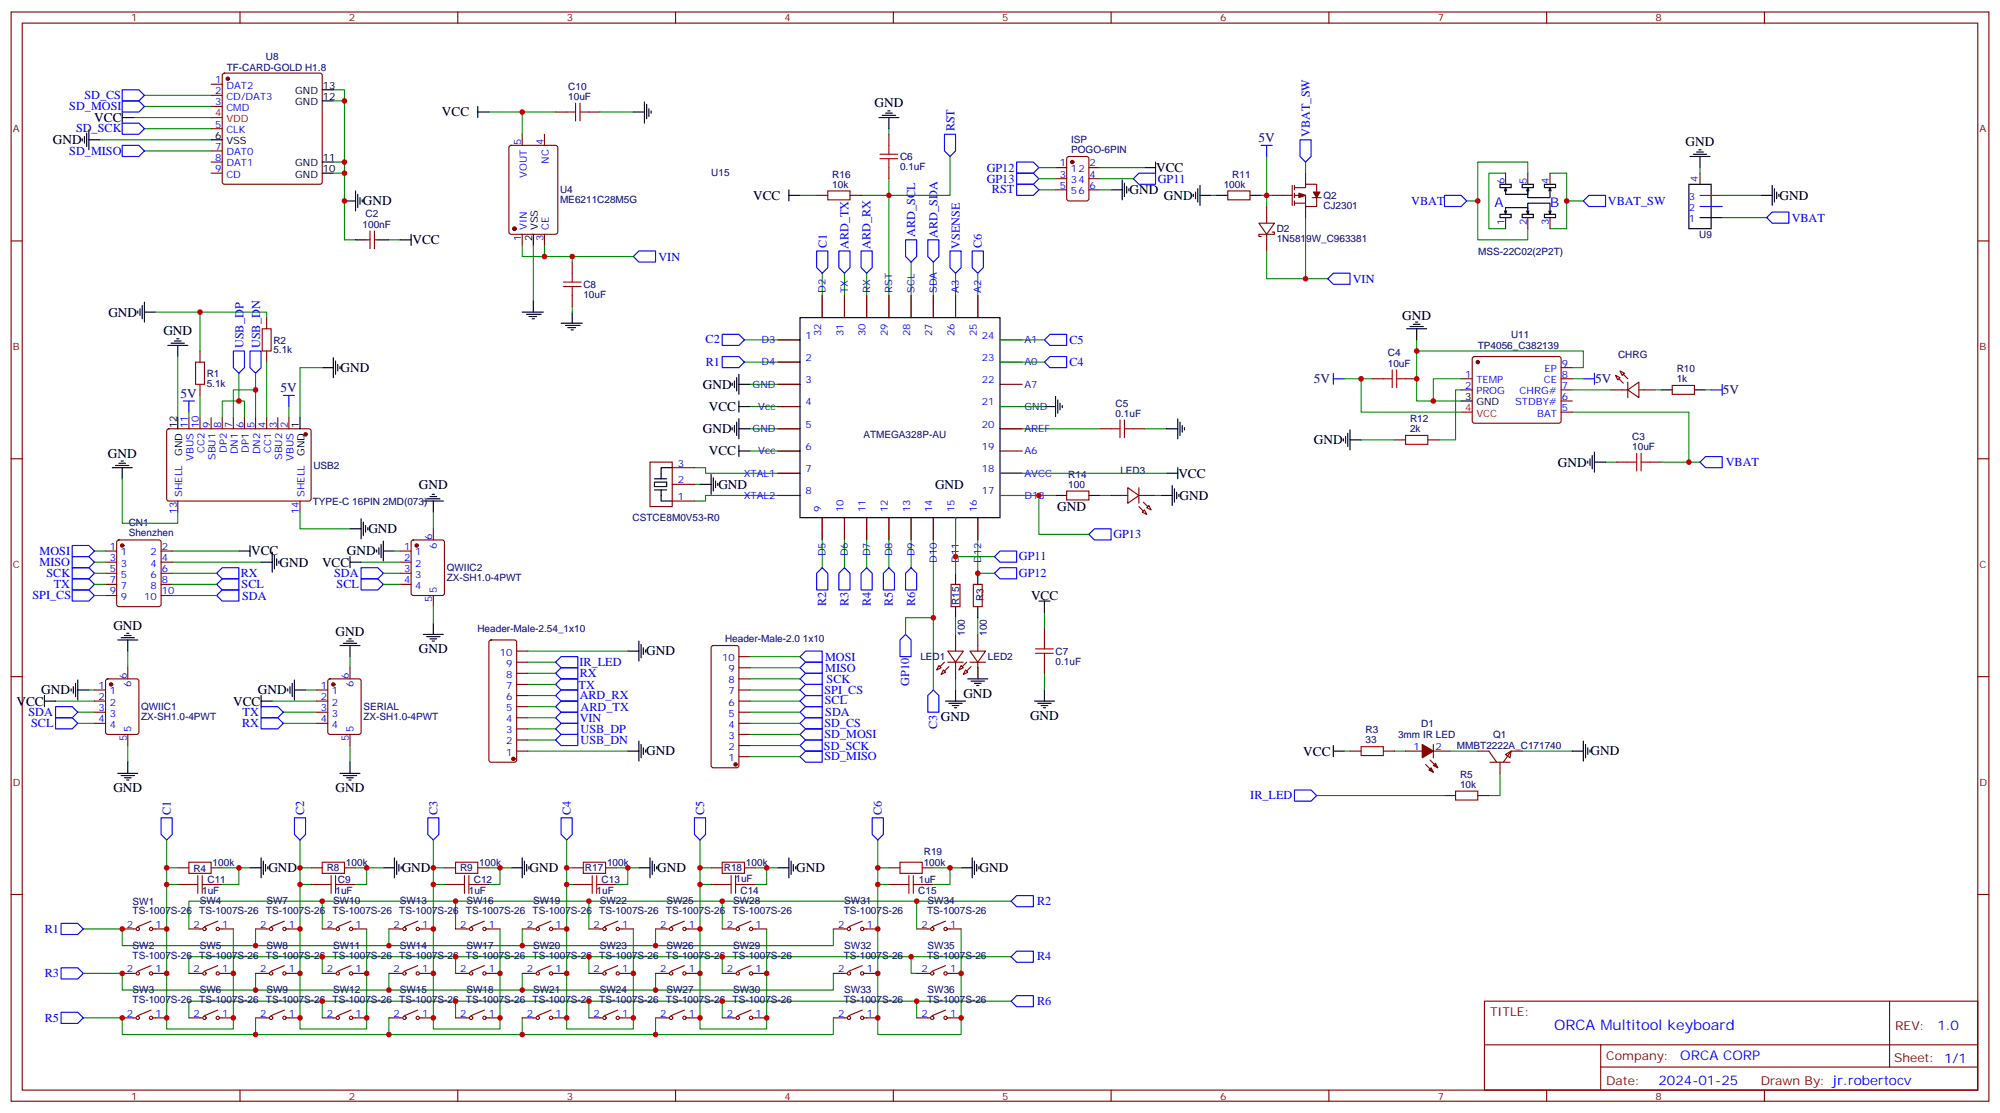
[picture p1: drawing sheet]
<svg xmlns="http://www.w3.org/2000/svg" width="635mm" height="353mm" viewBox="0 0 635 353" stroke-linecap="round" stroke-linejoin="round" font-family="sans-serif">
<defs><g id="words">
<text font-size="4.6" fill="#00f" x="493.4" y="326.8">ORCA Multitool keyboard</text>
<g font-size="4.2">
<text x="277.6" y="34">GND</text>
<text x="29.9" y="38.7">VCC</text>
<text x="140.3" y="36.9">VCC</text>
<text x="16.8" y="45.8">GND</text>
<text x="535.2" y="46.4">GND</text>
<text x="367.1" y="54.6">VCC</text>
<text x="115.2" y="65.2">GND</text>
<text x="239.1" y="63.4">VCC</text>
<text x="358.6" y="61.7">GND</text>
<text x="369.5" y="63.4">GND</text>
<text x="565" y="63.4">GND</text>
<text x="131" y="77.5">VCC</text>
<text x="34.4" y="100.5">GND</text>
<text x="445.2" y="101.6">GND</text>
<text x="51.9" y="106.5">GND</text>
<text x="108.1" y="118.1">GND</text>
<text x="223.1" y="123.4">GND</text>
<text x="225" y="130.5">VCC</text>
<text x="223.1" y="137.5">GND</text>
<text x="417.2" y="141">GND</text>
<text x="34.2" y="145.2">GND</text>
<text x="225" y="144.6">VCC</text>
<text x="494.7" y="148.1">GND</text>
<text x="133" y="155.1">GND</text>
<text x="228.1" y="155.1">GND</text>
<text x="296.9" y="155.1">GND</text>
<text x="374.1" y="151.6">VCC</text>
<text x="374.5" y="158.7">GND</text>
<text x="335.7" y="162.2">GND</text>
<text x="116.9" y="169.3">GND</text>
<text x="79.7" y="176.3">VCC</text>
<text x="88.7" y="179.8">GND</text>
<text x="102.2" y="179.8">VCC</text>
<text x="110.1" y="176.3">GND</text>
<text x="327.3" y="190.4">VCC</text>
<text x="36" y="200">GND</text>
<text x="106.5" y="201.7">GND</text>
<text x="133" y="207.4">GND</text>
<text x="205.1" y="208">GND</text>
<text x="13.1" y="220.4">GND</text>
<text x="81.9" y="220.4">GND</text>
<text x="305.9" y="221.6">GND</text>
<text x="5.2" y="223.9">VCC</text>
<text x="74" y="223.9">VCC</text>
<text x="298.7" y="228.7">GND</text>
<text x="327" y="228.6">GND</text>
<text x="205.1" y="239.8">GND</text>
<text x="413.8" y="239.8">VCC</text>
<text x="505" y="239.8">GND</text>
<text x="36" y="251.5">GND</text>
<text x="106.5" y="251.5">GND</text>
<text x="85.2" y="276.9">GND</text>
<text x="127.5" y="276.9">GND</text>
<text x="168.1" y="276.9">GND</text>
<text x="208.7" y="276.9">GND</text>
<text x="252.8" y="276.9">GND</text>
<text x="311" y="276.9">GND</text>
</g>
<g font-size="4.2" fill="#000080">
<text x="399.5" y="45.1">5V</text>
<text x="89.1" y="124.5">5V</text>
<text x="417.2" y="121.6">5V</text>
<text x="506.4" y="121.7">5V</text>
<text x="547" y="125.2">5V</text>
<text x="57.3" y="126.2">5V</text>
</g>
<g font-size="4.2" fill="#00f">
<text x="474.5" y="65.5">A</text>
<text x="492.1" y="65.5">B</text>
<text x="615.1" y="327">1.0</text>
<text x="533.5" y="336.6">ORCA CORP</text>
<text x="526.6" y="344.4">2024-01-25</text>
</g>
<g font-size="3.9" fill="#00f">
<text x="22" y="35">SD_MOSI</text>
<text x="26.8" y="31.5">SD_CS</text>
<text x="24.1" y="42">SD_SCK</text>
<text x="303.1" y="41.7" transform="rotate(-90 303.1 41.7)">RST</text>
<text x="415.8" y="43.4" transform="rotate(-90 415.8 43.4)">VBAT_SW</text>
<text x="22" y="49.2">SD_MISO</text>
<text x="313.3" y="54.5">GP12</text>
<text x="313.3" y="58">GP13</text>
<text x="367.6" y="58">GP11</text>
<text x="315" y="61.4">RST</text>
<text x="448.1" y="65">VBAT</text>
<text x="510.5" y="65.1">VBAT_SW</text>
<text x="568.9" y="70.3">VBAT</text>
<text x="290.6" y="75.2" transform="rotate(-90 290.6 75.2)">ARD_SCL</text>
<text x="297.6" y="75.5" transform="rotate(-90 297.6 75.5)">ARD_SDA</text>
<text x="209.1" y="82.9">VIN</text>
<text x="262.5" y="78.8" transform="rotate(-90 262.5 78.8)">C1</text>
<text x="269.4" y="79.1" transform="rotate(-90 269.4 79.1)">ARD_TX</text>
<text x="276.4" y="79.1" transform="rotate(-90 276.4 79.1)">ARD_RX</text>
<text x="304.7" y="78.9" transform="rotate(-90 304.7 78.9)">VSENSE</text>
<text x="311.7" y="78.8" transform="rotate(-90 311.7 78.8)">C6</text>
<text x="429.5" y="89.8">VIN</text>
<text x="77.3" y="110.5" transform="rotate(-90 77.3 110.5)">USB_DP</text>
<text x="82.6" y="110.5" transform="rotate(-90 82.6 110.5)">USB_DN</text>
<text x="224" y="108.9">C2</text>
<text x="339.5" y="109.2">C5</text>
<text x="224.1" y="116.2">R1</text>
<text x="339.5" y="116.2">C4</text>
<text x="547.9" y="147.8">VBAT</text>
<text x="353.5" y="170.8">GP13</text>
<text x="12.6" y="179.6">MISO</text>
<text x="12.6" y="176.1">MOSI</text>
<text x="323.5" y="177.9">GP11</text>
<text x="14.7" y="183.1">SCK</text>
<text x="76.5" y="183.3">RX</text>
<text x="106.1" y="183.2">SDA</text>
<text x="323.5" y="183.2">GP12</text>
<text x="10.3" y="190.1">SPI_CS</text>
<text x="17.1" y="186.7">TX</text>
<text x="76.7" y="186.8">SCL</text>
<text x="76.9" y="190.3">SDA</text>
<text x="106.9" y="186.8">SCL</text>
<text x="262.3" y="192.4" transform="rotate(-90 262.3 192.4)">R2</text>
<text x="269.4" y="192.4" transform="rotate(-90 269.4 192.4)">R3</text>
<text x="276.4" y="192.4" transform="rotate(-90 276.4 192.4)">R4</text>
<text x="283.5" y="192.4" transform="rotate(-90 283.5 192.4)">R5</text>
<text x="290.5" y="192.4" transform="rotate(-90 290.5 192.4)">R6</text>
<text x="262" y="209.7">MOSI</text>
<text x="184" y="211.4">IR_LED</text>
<text x="184" y="215">RX</text>
<text x="262" y="213.3">MISO</text>
<text x="183.7" y="218.5">TX</text>
<text x="184" y="222">ARD_RX</text>
<text x="261.8" y="220.4">SPI_CS</text>
<text x="262.5" y="216.7">SCK</text>
<text x="288.7" y="217.7" transform="rotate(-90 288.7 217.7)">GP10</text>
<text x="9.1" y="227.3">SDA</text>
<text x="77" y="227.2">TX</text>
<text x="184.3" y="225.6">ARD_TX</text>
<text x="261.9" y="223.6">SCL</text>
<text x="262" y="227.1">SDA</text>
<text x="9.9" y="230.9">SCL</text>
<text x="76.8" y="230.8">RX</text>
<text x="184" y="229.1">VIN</text>
<text x="184.3" y="232.8">USB_DP</text>
<text x="261.8" y="230.8">SD_CS</text>
<text x="297.5" y="231.3" transform="rotate(-90 297.5 231.3)">C3</text>
<text x="184.3" y="236.3">USB_DN</text>
<text x="261.6" y="238">SD_SCK</text>
<text x="261.8" y="234.4">SD_MOSI</text>
<text x="261.8" y="241.4">SD_MISO</text>
<text x="397" y="253.7">IR_LED</text>
<text x="54.2" y="258.7" transform="rotate(-90 54.2 258.7)">C1</text>
<text x="96.6" y="258.7" transform="rotate(-90 96.6 258.7)">C2</text>
<text x="138.9" y="258.7" transform="rotate(-90 138.9 258.7)">C3</text>
<text x="181.2" y="258.7" transform="rotate(-90 181.2 258.7)">C4</text>
<text x="223.6" y="258.7" transform="rotate(-90 223.6 258.7)">C5</text>
<text x="280" y="258.7" transform="rotate(-90 280 258.7)">C6</text>
<text x="329.3" y="287.1">R2</text>
<text x="14.2" y="296.1">R1</text>
<text x="329.3" y="304.8">R4</text>
<text x="14.2" y="310.2">R3</text>
<text x="329.3" y="318.9">R6</text>
<text x="14.2" y="324.3">R5</text>
</g>
<g font-size="3.9" fill="#800">
<text x="473.1" y="322.4">TITLE:</text>
<text x="601.7" y="327">REV:</text>
<text x="510" y="336.6">Company:</text>
<text x="601.4" y="337.2">Sheet: 1/1</text>
<text x="510" y="344.2">Date:</text>
<text x="559" y="344.3">Drawn By: jr.robertocv</text>
</g>
<g font-size="3.2" fill="#800">
<text x="41.6" y="6.8">1</text>
<text x="110.8" y="6.8">2</text>
<text x="179.9" y="6.8">3</text>
<text x="249.1" y="6.8">4</text>
<text x="318.2" y="6.8">5</text>
<text x="387.3" y="6.8">6</text>
<text x="456.5" y="6.8">7</text>
<text x="525.6" y="6.8">8</text>
<text x="4.1" y="41.9">A</text>
<text x="628.5" y="41.9">A</text>
<text x="4.1" y="111.1">B</text>
<text x="628.5" y="111.1">B</text>
<text x="4.1" y="180.2">C</text>
<text x="628.5" y="180.2">C</text>
<text x="4.1" y="249.3">D</text>
<text x="628.5" y="249.3">D</text>
<text x="41.6" y="349">1</text>
<text x="110.8" y="349">2</text>
<text x="179.9" y="349">3</text>
<text x="249.1" y="349">4</text>
<text x="318.2" y="349">5</text>
<text x="387.3" y="349">6</text>
<text x="456.5" y="349">7</text>
<text x="525.6" y="349">8</text>
</g>
<g font-size="3.2" fill="#000080">
<text x="72" y="22.5">TF-CARD-GOLD H1.8</text>
<text x="84.4" y="19">U8</text>
<text x="180.4" y="28.5">C10</text>
<text x="180.4" y="31.7">10uF</text>
<text x="340.1" y="45.4">ISP</text>
<text x="285.8" y="54">0.1uF</text>
<text x="285.8" y="50.8">C6</text>
<text x="340.1" y="48.6">POGO-6PIN</text>
<text x="225.8" y="55.9">U15</text>
<text x="264.2" y="59.5">10k</text>
<text x="264.2" y="56.4">R16</text>
<text x="388.5" y="59.6">100k</text>
<text x="391.2" y="56.4">R11</text>
<text x="177.8" y="64.6">ME6211C28M5G</text>
<text x="177.8" y="61.2">U4</text>
<text x="420.2" y="63.1">Q2</text>
<text x="116.1" y="68.9">C2</text>
<text x="420.2" y="66.3">CJ2301</text>
<text x="115.1" y="72.2">100nF</text>
<text x="405.3" y="77">1N5819W_C963381</text>
<text x="405.3" y="73.7">D2</text>
<text x="539.5" y="75.6">U9</text>
<text x="469.3" y="80.8">MSS-22C02(2P2T)</text>
<text x="185.2" y="94.6">10uF</text>
<text x="185.2" y="91.4">C8</text>
<text x="479.8" y="107.4">U11</text>
<text x="86.8" y="112.2">5.1k</text>
<text x="86.8" y="109.1">R2</text>
<text x="440.6" y="113.1">C4</text>
<text x="469.2" y="110.9">TP4056_C382139</text>
<text x="513.7" y="113.6">CHRG</text>
<text x="65.6" y="119.6">R1</text>
<text x="440.6" y="116.3">10uF</text>
<text x="532.4" y="118.1">R10</text>
<text x="65.6" y="122.8">5.1k</text>
<text x="532.4" y="121.3">1k</text>
<text x="354.2" y="129">C5</text>
<text x="354.2" y="132.2">0.1uF</text>
<text x="447.7" y="137.2">2k</text>
<text x="447.7" y="134">R12</text>
<text x="274.1" y="138.9">ATMEGA328P-AU</text>
<text x="518.2" y="142.8">10uF</text>
<text x="518.2" y="139.6">C3</text>
<text x="99.5" y="148.7">USB2</text>
<text x="339.2" y="154.8">100</text>
<text x="339.2" y="151.6">R14</text>
<text x="355.7" y="150.6">LED3</text>
<text x="99.3" y="160.1">TYPE-C 16PIN 2MD(073)</text>
<text x="40.9" y="167">CN1</text>
<text x="200.8" y="165.5">CSTCE8M0V53-R0</text>
<text x="40.9" y="170.2">Shenzhen</text>
<text x="141.8" y="184.4">ZX-SH1.0-4PWT</text>
<text x="141.8" y="181.3">QWIIC2</text>
<text x="312.2" y="190.8" transform="rotate(-90 312.2 190.8)">R3</text>
<text x="304.6" y="192" transform="rotate(-90 304.6 192)">R15</text>
<text x="151.6" y="200.7">Header-Male-2.54_1x10</text>
<text x="230.2" y="203.8">Header-Male-2.0 1x10</text>
<text x="306.3" y="201.8" transform="rotate(-90 306.3 201.8)">100</text>
<text x="313.3" y="201.8" transform="rotate(-90 313.3 201.8)">100</text>
<text x="292.2" y="209.6">LED1</text>
<text x="313.6" y="209.6">LED2</text>
<text x="335.1" y="207.8">C7</text>
<text x="335.1" y="211">0.1uF</text>
<text x="44.8" y="225.4">QWIIC1</text>
<text x="115.4" y="225.4">SERIAL</text>
<text x="44.8" y="228.5">ZX-SH1.0-4PWT</text>
<text x="115.4" y="228.5">ZX-SH1.0-4PWT</text>
<text x="433.6" y="232.7">R3</text>
<text x="451.2" y="230.7">D1</text>
<text x="433.6" y="235.9">33</text>
<text x="443.9" y="234.3">3mm IR LED</text>
<text x="462.6" y="237.8">MMBT2222A_C171740</text>
<text x="474.1" y="234.3">Q1</text>
<text x="463.6" y="250">10k</text>
<text x="463.6" y="246.8">R5</text>
<text x="67.5" y="274.9">100k</text>
<text x="109.9" y="274.8">100k</text>
<text x="152.2" y="274.9">100k</text>
<text x="192.8" y="274.8">100k</text>
<text x="236.9" y="274.8">100k</text>
<text x="293.3" y="274.8">100k</text>
<text x="293.3" y="271.3">R19</text>
<text x="61.4" y="276.6">R4</text>
<text x="65.9" y="280.2">C11</text>
<text x="103.7" y="276.6">R8</text>
<text x="107.3" y="280.1">C9</text>
<text x="146.1" y="276.6">R9</text>
<text x="150.4" y="280.1">C12</text>
<text x="185.7" y="276.6">R17</text>
<text x="191" y="280.1">C13</text>
<text x="229.8" y="276.6">R18</text>
<text x="233.5" y="280.1">1uF</text>
<text x="291.7" y="280.1">1uF</text>
<text x="42.1" y="287.1">SW1</text>
<text x="63.5" y="287.1">SW4</text>
<text x="64.2" y="283.7">1uF</text>
<text x="84.6" y="287.1">SW7</text>
<text x="105.8" y="287.1">SW10</text>
<text x="106.5" y="283.6">1uF</text>
<text x="127" y="287.1">SW13</text>
<text x="148.1" y="287.1">SW16</text>
<text x="148.9" y="283.6">1uF</text>
<text x="169.3" y="287.1">SW19</text>
<text x="189.4" y="283.6">1uF</text>
<text x="190.5" y="287.1">SW22</text>
<text x="211.6" y="287.1">SW25</text>
<text x="232.8" y="287.1">SW28</text>
<text x="235.1" y="283.6">C14</text>
<text x="268.1" y="287.1">SW31</text>
<text x="291.5" y="283.6">C15</text>
<text x="294.5" y="287.1">SW34</text>
<text x="42.1" y="290.1">TS-1007S-26</text>
<text x="63.3" y="290.1">TS-1007S-26</text>
<text x="84.4" y="290.1">TS-1007S-26</text>
<text x="105.6" y="290.1">TS-1007S-26</text>
<text x="126.8" y="290.1">TS-1007S-26</text>
<text x="147.9" y="290.1">TS-1007S-26</text>
<text x="169.1" y="290.1">TS-1007S-26</text>
<text x="190.3" y="290.1">TS-1007S-26</text>
<text x="211.4" y="290.1">TS-1007S-26</text>
<text x="232.6" y="290.1">TS-1007S-26</text>
<text x="267.9" y="290.1">TS-1007S-26</text>
<text x="294.3" y="290.1">TS-1007S-26</text>
<text x="42.1" y="304.2">TS-1007S-26</text>
<text x="42.1" y="301.2">SW2</text>
<text x="63.3" y="304.2">TS-1007S-26</text>
<text x="63.5" y="301.2">SW5</text>
<text x="84.4" y="304.2">TS-1007S-26</text>
<text x="84.6" y="301.2">SW8</text>
<text x="105.6" y="304.2">TS-1007S-26</text>
<text x="105.8" y="301.2">SW11</text>
<text x="126.8" y="304.2">TS-1007S-26</text>
<text x="127" y="301.2">SW14</text>
<text x="147.9" y="304.2">TS-1007S-26</text>
<text x="148.1" y="301.2">SW17</text>
<text x="169.1" y="304.2">TS-1007S-26</text>
<text x="169.3" y="301.2">SW20</text>
<text x="190.3" y="304.2">TS-1007S-26</text>
<text x="190.5" y="301.2">SW23</text>
<text x="211.4" y="304.2">TS-1007S-26</text>
<text x="211.6" y="301.2">SW26</text>
<text x="232.6" y="304.2">TS-1007S-26</text>
<text x="232.8" y="301.2">SW29</text>
<text x="267.9" y="304.2">TS-1007S-26</text>
<text x="268.1" y="301.2">SW32</text>
<text x="294.3" y="304.2">TS-1007S-26</text>
<text x="294.5" y="301.2">SW35</text>
<text x="42.1" y="315.3">SW3</text>
<text x="63.5" y="315.3">SW6</text>
<text x="84.6" y="315.3">SW9</text>
<text x="105.8" y="315.3">SW12</text>
<text x="127" y="315.3">SW15</text>
<text x="148.1" y="315.3">SW18</text>
<text x="169.3" y="315.3">SW21</text>
<text x="190.5" y="315.3">SW24</text>
<text x="211.6" y="315.3">SW27</text>
<text x="232.8" y="315.3">SW30</text>
<text x="268.1" y="315.3">SW33</text>
<text x="294.5" y="315.3">SW36</text>
<text x="42.1" y="318.4">TS-1007S-26</text>
<text x="63.3" y="318.4">TS-1007S-26</text>
<text x="84.4" y="318.4">TS-1007S-26</text>
<text x="105.6" y="318.4">TS-1007S-26</text>
<text x="126.8" y="318.4">TS-1007S-26</text>
<text x="147.9" y="318.4">TS-1007S-26</text>
<text x="169.1" y="318.4">TS-1007S-26</text>
<text x="190.3" y="318.4">TS-1007S-26</text>
<text x="211.4" y="318.4">TS-1007S-26</text>
<text x="232.6" y="318.4">TS-1007S-26</text>
<text x="267.9" y="318.4">TS-1007S-26</text>
<text x="294.3" y="318.4">TS-1007S-26</text>
</g>
<g font-size="3.2" fill="#00f">
<text x="68.4" y="26.4">1</text>
<text x="68.4" y="29.9">2</text>
<text x="71.9" y="28.2">DAT2</text>
<text x="68.4" y="33.4">3</text>
<text x="71.9" y="31.7">CD/DAT3</text>
<text x="71.9" y="35.2">CMD</text>
<text x="68.4" y="40.5">5</text>
<text x="68.4" y="47.6">7</text>
<text x="71.9" y="42.3">CLK</text>
<text x="165.5" y="46" transform="rotate(-90 165.5 46)">5</text>
<text x="172.5" y="46" transform="rotate(-90 172.5 46)">4</text>
<text x="68.4" y="51.1">8</text>
<text x="71.9" y="49.3">DAT0</text>
<text x="71.9" y="52.8">DAT1</text>
<text x="174.3" y="52" transform="rotate(-90 174.3 52)">NC</text>
<text x="336.5" y="52.8">1</text>
<text x="345.9" y="52.8">2</text>
<text x="68.4" y="54.6">9</text>
<text x="71.9" y="56.4">CD</text>
<text x="167.2" y="56.4" transform="rotate(-90 167.2 56.4)">VOUT</text>
<text x="336.5" y="56.4">3</text>
<text x="336.5" y="59.9">5</text>
<text x="340" y="54.6">12</text>
<text x="340" y="58.1">34</text>
<text x="345.9" y="59.9">6</text>
<text x="345.9" y="56.4">4</text>
<text x="477.7" y="58.3" transform="rotate(-90 477.7 58.3)">6</text>
<text x="484.7" y="58.3" transform="rotate(-90 484.7 58.3)">5</text>
<text x="491.8" y="58.3" transform="rotate(-90 491.8 58.3)">4</text>
<text x="539" y="57.7" transform="rotate(-90 539 57.7)">4</text>
<text x="340" y="61.7">56</text>
<text x="536.2" y="63.4">3</text>
<text x="477.7" y="71.3" transform="rotate(-90 477.7 71.3)">1</text>
<text x="484.7" y="71.3" transform="rotate(-90 484.7 71.3)">2</text>
<text x="491.8" y="71.3" transform="rotate(-90 491.8 71.3)">3</text>
<text x="536.2" y="67">2</text>
<text x="536.2" y="70.5">1</text>
<text x="165.5" y="76.6" transform="rotate(-90 165.5 76.6)">1</text>
<text x="167.2" y="73.1" transform="rotate(-90 167.2 73.1)">VIN</text>
<text x="172.5" y="76.6" transform="rotate(-90 172.5 76.6)">3</text>
<text x="174.3" y="73.1" transform="rotate(-90 174.3 73.1)">CE</text>
<text x="262.1" y="93.1" transform="rotate(-90 262.1 93.1)">D2</text>
<text x="269.2" y="93.1" transform="rotate(-90 269.2 93.1)">TX</text>
<text x="276.2" y="93.1" transform="rotate(-90 276.2 93.1)">RX</text>
<text x="283.3" y="93.1" transform="rotate(-90 283.3 93.1)">RST</text>
<text x="290.3" y="93.1" transform="rotate(-90 290.3 93.1)">SCL</text>
<text x="297.4" y="93.1" transform="rotate(-90 297.4 93.1)">SDA</text>
<text x="304.4" y="93.1" transform="rotate(-90 304.4 93.1)">A3</text>
<text x="311.5" y="93.1" transform="rotate(-90 311.5 93.1)">A2</text>
<text x="255.8" y="107.5">1</text>
<text x="260.7" y="106.6" transform="rotate(-90 260.7 106.6)">32</text>
<text x="267.8" y="106.6" transform="rotate(-90 267.8 106.6)">31</text>
<text x="274.8" y="106.6" transform="rotate(-90 274.8 106.6)">30</text>
<text x="281.9" y="106.6" transform="rotate(-90 281.9 106.6)">29</text>
<text x="288.9" y="106.6" transform="rotate(-90 288.9 106.6)">28</text>
<text x="296" y="106.6" transform="rotate(-90 296 106.6)">27</text>
<text x="303" y="106.6" transform="rotate(-90 303 106.6)">26</text>
<text x="310.1" y="106.6" transform="rotate(-90 310.1 106.6)">25</text>
<text x="311.7" y="107.5">24</text>
<text x="241.8" y="108.9">D3</text>
<text x="325.3" y="108.9">A1</text>
<text x="241.8" y="116">D4</text>
<text x="255.8" y="114.6">2</text>
<text x="311.7" y="114.6">23</text>
<text x="325.3" y="116">A0</text>
<text x="465.2" y="119.9">1</text>
<text x="490.4" y="118.1">EP</text>
<text x="495.8" y="119.9">8</text>
<text x="495.8" y="116.3">9</text>
<text x="239" y="123">GND</text>
<text x="255.8" y="121.6">3</text>
<text x="311.7" y="121.6">22</text>
<text x="325.3" y="123">A7</text>
<text x="465.2" y="123.4">2</text>
<text x="468.7" y="121.6">TEMP</text>
<text x="468.7" y="125.2">PROG</text>
<text x="482.5" y="125.2">CHRG#</text>
<text x="490.1" y="121.6">CE</text>
<text x="495.8" y="123.4">7</text>
<text x="240.8" y="130.1">Vcc</text>
<text x="255.8" y="128.7">4</text>
<text x="311.7" y="128.7">21</text>
<text x="325.3" y="130.1">GND</text>
<text x="481.1" y="128.7">STDBY#</text>
<text x="495.8" y="130.5">5</text>
<text x="495.8" y="126.9">6</text>
<text x="59.6" y="135.9" transform="rotate(-90 59.6 135.9)">11</text>
<text x="63.1" y="135.9" transform="rotate(-90 63.1 135.9)">10</text>
<text x="66.7" y="135.9" transform="rotate(-90 66.7 135.9)">9</text>
<text x="70.2" y="135.9" transform="rotate(-90 70.2 135.9)">8</text>
<text x="73.7" y="135.9" transform="rotate(-90 73.7 135.9)">7</text>
<text x="77.3" y="135.9" transform="rotate(-90 77.3 135.9)">6</text>
<text x="80.8" y="135.9" transform="rotate(-90 80.8 135.9)">5</text>
<text x="84.3" y="135.9" transform="rotate(-90 84.3 135.9)">4</text>
<text x="87.8" y="135.9" transform="rotate(-90 87.8 135.9)">3</text>
<text x="91.4" y="135.9" transform="rotate(-90 91.4 135.9)">2</text>
<text x="239" y="137.2">GND</text>
<text x="255.8" y="135.7">5</text>
<text x="311.7" y="135.7">20</text>
<text x="325.3" y="137.2">AREF</text>
<text x="488" y="132.2">BAT</text>
<text x="64.9" y="143.9" transform="rotate(-90 64.9 143.9)">CC2</text>
<text x="72" y="143.8" transform="rotate(-90 72 143.8)">DP2</text>
<text x="79" y="143.8" transform="rotate(-90 79 143.8)">DP1</text>
<text x="86.1" y="143.9" transform="rotate(-90 86.1 143.9)">CC1</text>
<text x="255.8" y="142.8">6</text>
<text x="311.7" y="142.8">19</text>
<text x="61.4" y="146.2" transform="rotate(-90 61.4 146.2)">VBUS</text>
<text x="68.4" y="146.1" transform="rotate(-90 68.4 146.1)">SBU1</text>
<text x="75.5" y="144.2" transform="rotate(-90 75.5 144.2)">DN1</text>
<text x="82.5" y="144.2" transform="rotate(-90 82.5 144.2)">DN2</text>
<text x="89.6" y="146.1" transform="rotate(-90 89.6 146.1)">SBU2</text>
<text x="93.1" y="146.2" transform="rotate(-90 93.1 146.2)">VBUS</text>
<text x="215.2" y="148.1">3</text>
<text x="240.8" y="144.2">Vcc</text>
<text x="255.8" y="149.9">7</text>
<text x="311.7" y="149.9">18</text>
<text x="325.3" y="144.2">A6</text>
<text x="215.2" y="153.4">2</text>
<text x="236.2" y="151.3">XTAL1</text>
<text x="325.3" y="151.3">AVCC</text>
<text x="57.9" y="157.7" transform="rotate(-90 57.9 157.7)">SHELL</text>
<text x="96.7" y="157.7" transform="rotate(-90 96.7 157.7)">SHELL</text>
<text x="215.2" y="158.7">1</text>
<text x="236.2" y="158.3">XTAL2</text>
<text x="255.8" y="156.9">8</text>
<text x="311.7" y="156.9">17</text>
<text x="325.3" y="158.3">D13</text>
<text x="56.1" y="163.2" transform="rotate(-90 56.1 163.2)">13</text>
<text x="94.9" y="163.2" transform="rotate(-90 94.9 163.2)">14</text>
<text x="260.7" y="162.6" transform="rotate(-90 260.7 162.6)">9</text>
<text x="267.8" y="162.6" transform="rotate(-90 267.8 162.6)">10</text>
<text x="274.8" y="162.6" transform="rotate(-90 274.8 162.6)">11</text>
<text x="281.9" y="162.6" transform="rotate(-90 281.9 162.6)">12</text>
<text x="288.9" y="162.6" transform="rotate(-90 288.9 162.6)">13</text>
<text x="296" y="162.6" transform="rotate(-90 296 162.6)">14</text>
<text x="303" y="162.6" transform="rotate(-90 303 162.6)">15</text>
<text x="310.1" y="162.6" transform="rotate(-90 310.1 162.6)">16</text>
<text x="137.2" y="171.4" transform="rotate(-90 137.2 171.4)">6</text>
<text x="34.8" y="174.6">1</text>
<text x="34.8" y="178.1">3</text>
<text x="38.3" y="176.3">1</text>
<text x="38.3" y="179.8">3</text>
<text x="47.8" y="179.8">4</text>
<text x="47.8" y="176.3">2</text>
<text x="51.3" y="178.1">4</text>
<text x="51.3" y="174.6">2</text>
<text x="128.3" y="178.1">2</text>
<text x="128.3" y="174.6">1</text>
<text x="131.8" y="179.8">2</text>
<text x="131.8" y="176.3">1</text>
<text x="138.6" y="174.1" transform="rotate(-90 138.6 174.1)">6</text>
<text x="262.1" y="176.5" transform="rotate(-90 262.1 176.5)">D5</text>
<text x="269.2" y="176.5" transform="rotate(-90 269.2 176.5)">D6</text>
<text x="276.2" y="176.5" transform="rotate(-90 276.2 176.5)">D7</text>
<text x="283.3" y="176.5" transform="rotate(-90 283.3 176.5)">D8</text>
<text x="290.3" y="176.5" transform="rotate(-90 290.3 176.5)">D9</text>
<text x="297.4" y="178.6" transform="rotate(-90 297.4 178.6)">D10</text>
<text x="304.4" y="178.6" transform="rotate(-90 304.4 178.6)">D11</text>
<text x="311.5" y="178.6" transform="rotate(-90 311.5 178.6)">D12</text>
<text x="34.8" y="181.6">5</text>
<text x="34.8" y="185.1">7</text>
<text x="38.3" y="183.4">5</text>
<text x="47.8" y="183.4">6</text>
<text x="51.3" y="185.1">8</text>
<text x="51.3" y="181.6">6</text>
<text x="128.3" y="185.1">4</text>
<text x="128.3" y="181.6">3</text>
<text x="131.8" y="183.4">3</text>
<text x="34.8" y="188.7">9</text>
<text x="38.3" y="186.9">7</text>
<text x="38.3" y="190.4">9</text>
<text x="45.8" y="190.4">10</text>
<text x="47.8" y="186.9">8</text>
<text x="51.3" y="188.7">10</text>
<text x="131.8" y="186.9">4</text>
<text x="137.2" y="191" transform="rotate(-90 137.2 191)">5</text>
<text x="138.6" y="188.3" transform="rotate(-90 138.6 188.3)">5</text>
<text x="158.7" y="208.1">10</text>
<text x="229.3" y="209.8">10</text>
<text x="40.2" y="215.5" transform="rotate(-90 40.2 215.5)">6</text>
<text x="110.8" y="215.5" transform="rotate(-90 110.8 215.5)">6</text>
<text x="160.7" y="215.1">8</text>
<text x="160.7" y="211.6">9</text>
<text x="231.3" y="213.4">9</text>
<text x="31.3" y="218.7">1</text>
<text x="34.8" y="220.4">1</text>
<text x="41.6" y="218.2" transform="rotate(-90 41.6 218.2)">6</text>
<text x="101.9" y="218.7">1</text>
<text x="105.4" y="220.4">1</text>
<text x="112.2" y="218.2" transform="rotate(-90 112.2 218.2)">6</text>
<text x="160.7" y="218.7">7</text>
<text x="231.3" y="220.4">7</text>
<text x="231.3" y="216.9">8</text>
<text x="31.3" y="225.7">3</text>
<text x="31.3" y="222.2">2</text>
<text x="34.8" y="227.5">3</text>
<text x="34.8" y="223.9">2</text>
<text x="101.9" y="225.7">3</text>
<text x="101.9" y="222.2">2</text>
<text x="105.4" y="227.5">3</text>
<text x="105.4" y="223.9">2</text>
<text x="160.7" y="225.7">5</text>
<text x="160.7" y="222.2">6</text>
<text x="231.3" y="227.5">5</text>
<text x="231.3" y="223.9">6</text>
<text x="31.3" y="229.2">4</text>
<text x="34.8" y="231">4</text>
<text x="41.6" y="232.4" transform="rotate(-90 41.6 232.4)">5</text>
<text x="101.9" y="229.2">4</text>
<text x="105.4" y="231">4</text>
<text x="112.2" y="232.4" transform="rotate(-90 112.2 232.4)">5</text>
<text x="160.7" y="232.8">3</text>
<text x="160.7" y="229.2">4</text>
<text x="231.3" y="231">4</text>
<text x="40.2" y="235.1" transform="rotate(-90 40.2 235.1)">5</text>
<text x="110.8" y="235.1" transform="rotate(-90 110.8 235.1)">5</text>
<text x="160.7" y="239.8">1</text>
<text x="160.7" y="236.3">2</text>
<text x="231.3" y="238.1">2</text>
<text x="231.3" y="234.5">3</text>
<text x="448.8" y="238.1">1</text>
<text x="455.8" y="238.1">2</text>
<text x="231.3" y="241.6">1</text>
<text x="40.3" y="294.5">2</text>
<text x="49.4" y="294.5">1</text>
<text x="61.5" y="294.5">2</text>
<text x="70.6" y="294.5">1</text>
<text x="82.6" y="294.5">2</text>
<text x="91.7" y="294.5">1</text>
<text x="103.8" y="294.5">2</text>
<text x="112.9" y="294.5">1</text>
<text x="125" y="294.5">2</text>
<text x="134.1" y="294.5">1</text>
<text x="146.2" y="294.5">2</text>
<text x="155.2" y="294.5">1</text>
<text x="167.3" y="294.5">2</text>
<text x="176.4" y="294.5">1</text>
<text x="188.5" y="294.5">2</text>
<text x="197.6" y="294.5">1</text>
<text x="209.6" y="294.5">2</text>
<text x="218.7" y="294.5">1</text>
<text x="230.8" y="294.5">2</text>
<text x="239.9" y="294.5">1</text>
<text x="266.1" y="294.5">2</text>
<text x="275.2" y="294.5">1</text>
<text x="292.6" y="294.5">2</text>
<text x="301.6" y="294.5">1</text>
<text x="40.3" y="308.6">2</text>
<text x="49.4" y="308.6">1</text>
<text x="61.5" y="308.6">2</text>
<text x="70.6" y="308.6">1</text>
<text x="82.6" y="308.6">2</text>
<text x="91.7" y="308.6">1</text>
<text x="103.8" y="308.6">2</text>
<text x="112.9" y="308.6">1</text>
<text x="125" y="308.6">2</text>
<text x="134.1" y="308.6">1</text>
<text x="146.2" y="308.6">2</text>
<text x="155.2" y="308.6">1</text>
<text x="167.3" y="308.6">2</text>
<text x="176.4" y="308.6">1</text>
<text x="188.5" y="308.6">2</text>
<text x="197.6" y="308.6">1</text>
<text x="209.6" y="308.6">2</text>
<text x="218.7" y="308.6">1</text>
<text x="230.8" y="308.6">2</text>
<text x="239.9" y="308.6">1</text>
<text x="266.1" y="308.6">2</text>
<text x="275.2" y="308.6">1</text>
<text x="292.6" y="308.6">2</text>
<text x="301.6" y="308.6">1</text>
<text x="40.3" y="322.7">2</text>
<text x="49.4" y="322.7">1</text>
<text x="61.5" y="322.7">2</text>
<text x="70.6" y="322.7">1</text>
<text x="82.6" y="322.7">2</text>
<text x="91.7" y="322.7">1</text>
<text x="103.8" y="322.7">2</text>
<text x="112.9" y="322.7">1</text>
<text x="125" y="322.7">2</text>
<text x="134.1" y="322.7">1</text>
<text x="146.2" y="322.7">2</text>
<text x="155.2" y="322.7">1</text>
<text x="167.3" y="322.7">2</text>
<text x="176.4" y="322.7">1</text>
<text x="188.5" y="322.7">2</text>
<text x="197.6" y="322.7">1</text>
<text x="209.6" y="322.7">2</text>
<text x="218.7" y="322.7">1</text>
<text x="230.8" y="322.7">2</text>
<text x="239.9" y="322.7">1</text>
<text x="266.1" y="322.7">2</text>
<text x="275.2" y="322.7">1</text>
<text x="292.6" y="322.7">2</text>
<text x="301.6" y="322.7">1</text>
</g>
<g font-size="3.2">
<text x="93.7" y="29.9">GND</text>
<text x="102.5" y="28.2">13</text>
<text x="93.7" y="33.4">GND</text>
<text x="102.5" y="31.7">12</text>
<text x="68.4" y="44">6</text>
<text x="71.9" y="45.8">VSS</text>
<text x="93.7" y="52.8">GND</text>
<text x="102.5" y="51.1">11</text>
<text x="93.7" y="56.4">GND</text>
<text x="102.5" y="54.6">10</text>
<text x="169" y="76.6" transform="rotate(-90 169 76.6)">2</text>
<text x="170.7" y="73.1" transform="rotate(-90 170.7 73.1)">VSS</text>
<text x="465.2" y="126.9">3</text>
<text x="468.7" y="128.7">GND</text>
<text x="56.1" y="135.9" transform="rotate(-90 56.1 135.9)">12</text>
<text x="94.9" y="135.9" transform="rotate(-90 94.9 135.9)">1</text>
<text x="57.9" y="144.7" transform="rotate(-90 57.9 144.7)">GND</text>
<text x="96.7" y="144.7" transform="rotate(-90 96.7 144.7)">GND</text>
</g>
<g font-size="3.2" fill="#f00">
<text x="68.4" y="37">4</text>
<text x="71.9" y="38.7">VDD</text>
<text x="465.2" y="130.5">4</text>
<text x="468.7" y="132.2">VCC</text>
</g>
</g></defs>
<g fill="none" stroke="#870000" stroke-width=".35">
<path d="M3.5 3.8h628v345.7h-628zM7.1 7.3h620.8v338.7h-620.8zM76.2 3.8v3.5M145.3 3.8v3.5M214.5 3.8v3.5M283.6 3.8v3.5M352.8 3.8v3.5M421.9 3.8v3.5M491.1 3.8v3.5M560.2 3.8v3.5M67 26.7h3.6M67 30.3h3.6"/>
<path d="M67 33.8h3.6M70.8 23.4l.5-.2h30.3l.5 .2 .2 .5v33.9l-.2 .5-.5 .2h-30.3l-.5-.2-.2-.5v-33.9zM176.4 35.6h3.5M187 35.6h3.5M67 40.9h3.6M67 47.9h3.6M67 51.4h3.6M67 55h3.6M161.8 46.3l.5-.2h14.1l.6 .5 .1 27.1-.5 .6-14.3 .1-.7-.5v-27.1zM165.8 42.6v3.5M172.9 42.6v3.5M282.2 42.6v3.5"/>
<path d="M282.2 53.2v3.5M335.1 53.2h3.6M335.1 56.7h3.6M338.9 49.9l.5-.2h5.6l.7 .4v13l-.4 .6-5.9 .1-.7-.5v-12.9zM345.7 53.2h3.5M345.7 56.7h3.5M410.3 58.8v6.4M411 59.5h3.5v-1h3.5v2.8M411 58.8v1.5M414.5 55v3.5M478 55v3.5M485.1 55v3.5"/>
<path d="M492.1 55v3.5M539.8 55v3.5M3.5 76.5h3.6M116.4 76.1h1.1M117.5 73.3v5.7M118.9 73.3v5.7M118.9 76.1h1M165.8 74.4v3.5M172.9 74.4v3.5M259.3 62h3.5M269.9 62h3.5M335.1 60.3h3.6"/>
<path d="M345.7 60.3h3.5M389.8 60.6h7.1v2.8h-7.1zM399.7 70.8h4.9l-2.4 3.6zM402.2 65.5v5.3M402.2 74.4v5.3M403.9 73.7h.7v.7h-4.9v.7h.7M403.9 62h6.4M411 62h3.5v3.5h3.5v-3.5M411 64.5h3.5M411 61.3v1.4M411 63.8v1.4M414.5 65.5v3.6"/>
<path d="M416.6 62.7h2.9M478 69.1v3.5M485.1 69.1v3.5M492.1 69.1v3.5M627.9 76.5h3.6M181.7 83.2v3.5M181.7 93.8v3.5M261.1 93.8v7M268.1 93.8v7M275.2 93.8v7M282.2 93.8v7M289.3 93.8v7"/>
<path d="M296.3 93.8v7M303.4 93.8v7M310.4 93.8v7M63.5 111.4v3.5M84.7 100.8v3.6M84.7 111.4v3.5M246.9 107.9h7.1M246.9 114.9h7.1M317.5 107.9h7.1M317.5 114.9h7.1M467.7 113.4l.4-.2h26.8l.5 .2 .3 .5-.1 20-.7 .4h-27l-.5-.7v-19.7zM495.7 116.7h3.5"/>
<path d="M512.9 119.2l1.4 .7-.7 .7zM514.3 117.8l1.5 .7-.7 .7zM53.2 136.3l.4-.2 44.7 .1 .5 .6-.1 21.8-.6 .4h-44.8l-.4-.7v-21.5zM60 132.6v3.5M63.5 122v3.5M63.5 132.6v3.5M67 132.6v3.5M70.6 132.6v3.5M74.1 132.6v3.5M77.6 132.6v3.5M81.1 132.6v3.5M84.7 132.6v3.5"/>
<path d="M88.2 132.6v3.5M91.7 132.6v3.5M246.9 136.1h7.1M246.9 122h7.1M246.9 129h7.1M317.5 136.1h7.1M317.5 122h7.1M317.5 129h7.1M349.2 136.1h3.6M359.8 136.1h3.6M435.7 120.2h3.5M442.7 139.6h3.6"/>
<path d="M446.3 120.2h3.5M453.3 139.6h3.5M463.9 123.8h3.5M463.9 120.2h3.5M495.7 123.8h3.5M495.7 120.2h3.5M495.7 130.8h3.5M495.7 127.3h3.5M511.5 123.8h5.3M516.8 123.8l3.5-2.5v4.9zM516.8 121.3v4.9M520.3 123.8h5.3"/>
<path d="M530.9 122.3h7.1v2.9h-7.1zM3.5 145.6h3.6M56.4 159v3.6M95.2 159v3.6M206.4 146.7h7v14.1h-7zM213.4 148.4h7.1M213.4 153.7h7.1M213.4 159h7.1M246.9 157.3h7.1M246.9 143.2h7.1M246.9 150.2h7.1M317.5 157.3h7.1"/>
<path d="M317.5 143.2h7.1M317.5 150.2h7.1M338.7 155.9h7v2.8h-7zM352.8 157.3h5.3M358.1 154.8l3.5 2.5-3.5 2.4zM361.6 157.3h5.3M361.6 154.8v4.9M513.3 146.7h3.5M523.9 146.7h3.5M627.9 145.6h3.6M33.5 174.9h3.5M33.5 178.4h3.5"/>
<path d="M37.3 171.6l.4-.2h12.7l.7 .4 .1 20-.5 .7h-13l-.6-.4-.1-20zM51.2 174.9h3.5M51.2 178.4h3.5M127 174.9h3.5M127 178.4h3.5M130.8 171.6l.4-.2h9.2l.7 .4v16.5l-.5 .7h-9.4l-.6-.4-.1-16.5zM137.6 167.9v3.5M261.1 164.3v7.1M268.1 164.3v7.1M275.2 164.3v7.1M282.2 164.3v7.1M289.3 164.3v7.1"/>
<path d="M296.3 164.3v7.1M303.4 164.3v7.1M310.4 164.3v7.1M362.7 162.6l.7-.7 .7 1.4zM364.1 161.1l.7-.7 .7 1.5zM33.5 182h3.5M33.5 185.5h3.5M33.5 189h3.5M51.2 182h3.5M51.2 185.5h3.5M51.2 189h3.5M127 182h3.5"/>
<path d="M127 185.5h3.5M137.6 189v3.5M302 185.5h2.8v7h-2.8zM309 185.5h2.9v7h-2.9zM331.6 199.6v3.5M3.5 214.8h3.6M30 219h3.5M33.7 215.7l.5-.2h9.2l.6 .4 .1 16.5-.5 .7h-9.4l-.6-.4-.1-16.5zM40.6 211.9v3.6M100.5 219h3.6M104.3 215.7l.5-.2h9.1l.7 .4 .1 16.5-.5 .7h-9.4l-.7-.4v-16.5zM111.1 211.9v3.6"/>
<path d="M155.5 203.3l.4-.2h7.4l.7 .5v37.6l-.2 .5-.5 .2h-7.4l-.5-.2-.2-.5v-37.4zM164 210.2h3.6M164 217.2h3.6M164 213.7h3.6M164 206.7h3.6M226 205.1l.5-.2h7.4l.6 .4 .1 37.7-.2 .5-.5 .2h-7.4l-.5-.2-.2-.5v-37.4zM234.6 219h3.5M234.6 215.5h3.5M234.6 211.9h3.5M234.6 208.4h3.5M298.1 211.2l.7 .7-1.4 .8zM299.5 212.7l.7 .7-1.4 .7z"/>
<path d="M300.9 206.7h5l-2.5 3.5zM300.9 210.2h5M303.4 201.4v5.3M303.4 210.2v5.3M305.2 211.2l.7 .7-1.5 .8zM306.6 212.7l.7 .7-1.4 .7zM308 206.7h4.9l-2.5 3.5zM308 210.2h4.9M310.4 201.4v5.3M310.4 210.2v5.3M331.6 210.2v3.5M627.9 214.8h3.6"/>
<path d="M30 229.6h3.5M30 226.1h3.5M30 222.5h3.5M40.6 233.1v3.5M100.5 229.6h3.6M100.5 226.1h3.6M100.5 222.5h3.6M111.1 233.1v3.5M164 238.4h3.6M164 234.9h3.6M164 231.4h3.6M164 227.8h3.6"/>
<path d="M164 224.3h3.6M164 220.8h3.6M234.6 229.6h3.5M234.6 226.1h3.5M234.6 222.5h3.5M234.6 236.6h3.5M234.6 233.1h3.5M428.6 238.4h3.6M439.2 238.4h3.5M446.3 238.4h5.3M455.1 238.4h5.3M455.1 236.3v4.2"/>
<path d="M469.2 238.4h3.5l2.5 3.5M478 239.5l1.8-1.1-.4 2.1zM483.3 238.4h-3.5l-2.5 3.5M234.6 240.2h3.5M452.6 242.6l2.5 2.5M454 241.2l2.5 2.5M458.6 252.5h3.5M469.2 252.5h3.5M473.1 241.9h6.3M476.2 241.9v3.6M56.4 275.4h3.6M67 275.4h3.6"/>
<path d="M98.8 275.4h3.5M109.4 275.4h3.5M141.1 275.4h3.5M151.7 275.4h3.5M181.7 275.4h3.5M192.3 275.4h3.5M225.8 275.4h3.5M236.4 275.4h3.5M282.2 275.4h3.6M292.8 275.4h3.5M3.5 283.9h3.6M38.8 294.9h4.2"/>
<path d="M48 292.4l-4.3 1.7M48.7 294.9h4.2M56.4 280.7h3.6M60 294.9h4.2M67 280.7h3.6M69.1 292.4l-4.2 1.7M69.8 294.9h4.3M81.1 294.9h4.3M90.3 292.4l-4.2 1.7M91 294.9h4.2M98.8 280.7h3.5M102.3 294.9h4.2"/>
<path d="M109.4 280.7h3.5M111.5 292.4l-4.3 1.7M112.2 294.9h4.2M123.5 294.9h4.2M132.6 292.4l-4.2 1.7M133.3 294.9h4.3M141.1 280.7h3.5M144.6 294.9h4.3M151.7 280.7h3.5M153.8 292.4l-4.2 1.7M154.5 294.9h4.2M165.8 294.9h4.2"/>
<path d="M175 292.4l-4.3 1.7M175.7 294.9h4.2M181.7 280.7h3.5M187 294.9h4.2M192.3 280.7h3.5M196.1 292.4l-4.2 1.7M196.8 294.9h4.3M208.1 294.9h4.3M217.3 292.4l-4.2 1.7M218 294.9h4.2M225.8 280.7h3.5M229.3 294.9h4.2"/>
<path d="M236.4 280.7h3.5M238.5 292.4l-4.3 1.7M239.2 294.9h4.2M264.6 294.9h4.2M273.8 292.4l-4.3 1.7M274.5 294.9h4.2M282.2 280.7h3.6M291 294.9h4.3M292.8 280.7h3.5M300.2 292.4l-4.2 1.7M300.9 294.9h4.3M627.9 283.9h3.6"/>
<path d="M38.8 309h4.2M48 306.5l-4.3 1.8M48.7 309h4.2M60 309h4.2M69.1 306.5l-4.2 1.8M69.8 309h4.3M81.1 309h4.3M90.3 306.5l-4.2 1.8M91 309h4.2M102.3 309h4.2M111.5 306.5l-4.3 1.8M112.2 309h4.2"/>
<path d="M123.5 309h4.2M132.6 306.5l-4.2 1.8M133.3 309h4.3M144.6 309h4.3M153.8 306.5l-4.2 1.8M154.5 309h4.2M165.8 309h4.2M175 306.5l-4.3 1.8M175.7 309h4.2M187 309h4.2M196.1 306.5l-4.2 1.8M196.8 309h4.3"/>
<path d="M208.1 309h4.3M217.3 306.5l-4.2 1.8M218 309h4.2M229.3 309h4.2M238.5 306.5l-4.3 1.8M239.2 309h4.2M264.6 309h4.2M273.8 306.5l-4.3 1.8M274.5 309h4.2M291 309h4.3M300.2 306.5l-4.2 1.8M300.9 309h4.3"/>
<path d="M471.3 317.8h156.6v28.2h-156.6zM599.9 317.8v20.9M38.8 323.1h4.2M48 320.6l-4.3 1.8M48.7 323.1h4.2M60 323.1h4.2M69.1 320.6l-4.2 1.8M69.8 323.1h4.3M81.1 323.1h4.3M90.3 320.6l-4.2 1.8M91 323.1h4.2M102.3 323.1h4.2"/>
<path d="M111.5 320.6l-4.3 1.8M112.2 323.1h4.2M123.5 323.1h4.2M132.6 320.6l-4.2 1.8M133.3 323.1h4.3M144.6 323.1h4.3M153.8 320.6l-4.2 1.8M154.5 323.1h4.2M165.8 323.1h4.2M175 320.6l-4.3 1.8M175.7 323.1h4.2M187 323.1h4.2"/>
<path d="M196.1 320.6l-4.2 1.8M196.8 323.1h4.3M208.1 323.1h4.3M217.3 320.6l-4.2 1.8M218 323.1h4.2M229.3 323.1h4.2M238.5 320.6l-4.3 1.8M239.2 323.1h4.2M264.6 323.1h4.2M273.8 320.6l-4.3 1.8M274.5 323.1h4.2M291 323.1h4.3"/>
<path d="M300.2 320.6l-4.2 1.8M300.9 323.1h4.3M471.3 331.6h156.5M508.2 338.7h119.6M508.2 331.6v14.1M76.2 346v3.5M145.3 346v3.5M214.5 346v3.5M283.6 346v3.5M352.8 346v3.5M421.9 346v3.5M491.1 346v3.5"/>
<path d="M560.2 346v3.5"/>
<circle cx="43.7" cy="294.9" r=".53"/>
<circle cx="48" cy="294.9" r=".53"/>
<circle cx="64.9" cy="294.9" r=".53"/>
<circle cx="69.1" cy="294.9" r=".53"/>
<circle cx="86.1" cy="294.9" r=".53"/>
<circle cx="90.3" cy="294.9" r=".53"/>
<circle cx="107.2" cy="294.9" r=".53"/>
<circle cx="111.5" cy="294.9" r=".53"/>
<circle cx="128.4" cy="294.9" r=".53"/>
<circle cx="132.6" cy="294.9" r=".53"/>
<circle cx="149.6" cy="294.9" r=".53"/>
<circle cx="153.8" cy="294.9" r=".53"/>
<circle cx="170.7" cy="294.9" r=".53"/>
<circle cx="175" cy="294.9" r=".53"/>
<circle cx="191.9" cy="294.9" r=".53"/>
<circle cx="196.1" cy="294.9" r=".53"/>
<circle cx="213.1" cy="294.9" r=".53"/>
<circle cx="217.3" cy="294.9" r=".53"/>
<circle cx="234.2" cy="294.9" r=".53"/>
<circle cx="238.5" cy="294.9" r=".53"/>
<circle cx="269.5" cy="294.9" r=".53"/>
<circle cx="273.8" cy="294.9" r=".53"/>
<circle cx="296" cy="294.9" r=".53"/>
<circle cx="300.2" cy="294.9" r=".53"/>
<circle cx="43.7" cy="309" r=".53"/>
<circle cx="48" cy="309" r=".53"/>
<circle cx="64.9" cy="309" r=".53"/>
<circle cx="69.1" cy="309" r=".53"/>
<circle cx="86.1" cy="309" r=".53"/>
<circle cx="90.3" cy="309" r=".53"/>
<circle cx="107.2" cy="309" r=".53"/>
<circle cx="111.5" cy="309" r=".53"/>
<circle cx="128.4" cy="309" r=".53"/>
<circle cx="132.6" cy="309" r=".53"/>
<circle cx="149.6" cy="309" r=".53"/>
<circle cx="153.8" cy="309" r=".53"/>
<circle cx="170.7" cy="309" r=".53"/>
<circle cx="175" cy="309" r=".53"/>
<circle cx="191.9" cy="309" r=".53"/>
<circle cx="196.1" cy="309" r=".53"/>
<circle cx="213.1" cy="309" r=".53"/>
<circle cx="217.3" cy="309" r=".53"/>
<circle cx="234.2" cy="309" r=".53"/>
<circle cx="238.5" cy="309" r=".53"/>
<circle cx="269.5" cy="309" r=".53"/>
<circle cx="273.8" cy="309" r=".53"/>
<circle cx="296" cy="309" r=".53"/>
<circle cx="300.2" cy="309" r=".53"/>
<circle cx="43.7" cy="323.1" r=".53"/>
<circle cx="48" cy="323.1" r=".53"/>
<circle cx="64.9" cy="323.1" r=".53"/>
<circle cx="69.1" cy="323.1" r=".53"/>
<circle cx="86.1" cy="323.1" r=".53"/>
<circle cx="90.3" cy="323.1" r=".53"/>
<circle cx="107.2" cy="323.1" r=".53"/>
<circle cx="111.5" cy="323.1" r=".53"/>
<circle cx="128.4" cy="323.1" r=".53"/>
<circle cx="132.6" cy="323.1" r=".53"/>
<circle cx="149.6" cy="323.1" r=".53"/>
<circle cx="153.8" cy="323.1" r=".53"/>
<circle cx="170.7" cy="323.1" r=".53"/>
<circle cx="175" cy="323.1" r=".53"/>
<circle cx="191.9" cy="323.1" r=".53"/>
<circle cx="196.1" cy="323.1" r=".53"/>
<circle cx="213.1" cy="323.1" r=".53"/>
<circle cx="217.3" cy="323.1" r=".53"/>
<circle cx="234.2" cy="323.1" r=".53"/>
<circle cx="238.5" cy="323.1" r=".53"/>
<circle cx="269.5" cy="323.1" r=".53"/>
<circle cx="273.8" cy="323.1" r=".53"/>
<circle cx="296" cy="323.1" r=".53"/>
<circle cx="300.2" cy="323.1" r=".53"/>
</g>
<g fill="none" stroke="#008700" stroke-width=".35">
<path d="M42.3 37.3h24.7M45.9 30.3h21.1M45.9 33.8h21.1M105.8 28.5h3.6v3.5h-3.6M109.4 32v19.4M155.2 35.6h21.2M165.8 35.6v7M190.5 35.6h10.6M31.7 44.4h35.3M45.9 40.9h21.1M45.9 47.9h21.1M105.8 51.4h3.6v3.6h-3.6"/>
<path d="M109.4 55v21.1h3.5M282.2 40.9v1.7M282.2 56.7v44.1M301.6 49.7v12.3h-28.2M329.8 53.2h5.3M329.8 56.7h5.3M349.2 53.2h14.2M349.2 56.7h10.6M402.2 49.7v15.8M414.5 51.4v3.6M478 55h-5.3v17.6h5.3M485.1 55v-3.6h-15.9v24.7h15.9v-3.5"/>
<path d="M492.1 55h5.3v17.6h-5.3M539.8 53.2v1.8M123.5 76.1h3.5M165.8 77.9v3.5h7.1v-3.5M169.3 77.9v17.6M254 62h5.3M329.8 60.3h5.3M349.2 60.3h3.6M384.5 62h1.8M400.4 62h3.5M402.2 79.7v8.8h12.3M414.5 69.1v19.4h7.1"/>
<path d="M465.7 63.8h3.5M497.4 63.8h5.3M546.8 62h12.4M546.8 69.1h14.1M49.4 99.1h14.1M172.9 81.4h28.2M181.7 81.4v1.8M181.7 97.3v1.8M261.1 86.7v14.1M268.1 86.7v14.1M275.2 86.7v14.1M289.3 83.2v17.6"/>
<path d="M296.3 83.2v17.6M303.4 86.7v14.1M310.4 86.7v14.1M56.4 113.2v19.4M75.8 118.5v8.8M81.1 118.5v5.3M84.7 100.8v-1.7h-21.2v12.3M84.7 114.9v17.7M102.3 116.7h-7.1v15.9M236.4 114.9h17.6M236.4 107.9h17.6M317.5 114.9h14.1"/>
<path d="M317.5 107.9h14.1M449.8 111.4h52.9v5.3h-3.5M449.8 107.9v19.4h14.1M60 130.8v1.8M63.5 125.5v7.1M70.6 132.6v-5.3h7v5.3M74.1 132.6v-8.8h7v8.8M91.7 129v3.6M238.1 136.1h15.9M238.1 122h15.9M238.1 129h15.9M317.5 136.1h31.7"/>
<path d="M317.5 129h14.1M363.4 136.1h7M426.9 120.2h5.3v10.6h31.7M432.2 120.2h3.5M432.2 139.6h10.5M463.9 123.8h-1.8v15.8h-5.3M463.9 120.2h-8.8v7.1M499.2 130.8h37v15.9h3.6M499.2 120.2h3.5M499.2 123.8h12.3M525.6 123.8h1.8M541.5 123.8h1.8"/>
<path d="M38.8 152v14.1h17.6v-3.5M220.5 148.4h3.5v1.8h30M220.5 153.7h1.7M238.1 143.2h15.9M254 157.3h-30v1.7h-3.5M317.5 157.3h17.6M317.5 150.2h52.9M329.8 157.3v12.3h15.9M349.2 157.3h3.6M366.9 157.3h1.8M509.8 146.7h3.5M527.4 146.7h8.8"/>
<path d="M30 178.4h3.5M30 174.9h3.5M54.7 178.4h28.2M54.7 174.9h21.1M95.2 162.6v5.3h15.9M114.7 178.4h12.3M125.2 174.9h1.8M137.6 162.6v5.3M261.1 164.3v15.9M268.1 164.3v15.9M275.2 164.3v15.9M282.2 164.3v15.9"/>
<path d="M289.3 164.3v15.9M296.3 164.3v54.7M303.4 164.3v17.7M303.4 176.7h12.3M310.4 164.3v17.7h5.3M30 182h3.5M30 185.5h3.5M30 189h3.5M54.7 182h14.1M54.7 185.5h14.1M54.7 189h14.1M121.7 182h5.3"/>
<path d="M121.7 185.5h5.3M137.6 192.5v5.3M296.3 196.1h-8.8v5.3M303.4 196.1v5.3M310.4 196.1v5.3M331.6 194.3v5.3M28.2 219h1.8M40.6 206.7v5.2M97 219h3.5M111.1 208.4v3.5M167.6 206.7h31.7M167.6 213.7h8.8"/>
<path d="M167.6 217.2h8.8M167.6 210.2h8.8M238.1 219h15.9M238.1 208.4h15.9M238.1 211.9h15.9M238.1 215.5h15.9M303.4 215.5v3.5M310.4 211.9v3.6M331.6 213.7v5.3M17.6 222.5h12.4M24.7 229.6h5.3M24.7 226.1h5.3"/>
<path d="M40.6 236.6v5.3M86.4 222.5h14.1M90 229.6h10.5M90 226.1h10.5M111.1 236.6v5.3M167.6 238.4h31.7M167.6 227.8h8.8M167.6 231.4h8.8M167.6 234.9h8.8M167.6 220.8h8.8M167.6 224.3h8.8M238.1 222.5h15.9"/>
<path d="M238.1 229.6h15.9M238.1 226.1h15.9M238.1 236.6h15.9M238.1 233.1h15.9M426.9 238.4h1.7M442.7 238.4h3.6M460.4 238.4h8.8M483.3 238.4h15.9M238.1 240.2h15.9M418 252.5h40.6M476.2 245.5v7h-3.5M52.9 266.6v60h21.2v-31.7"/>
<path d="M52.9 275.4h3.5M70.6 275.4h5.2v5.3h-5.2M75.8 275.4h3.6M95.2 266.6v60h21.2v-31.7M95.2 275.4h3.6M112.9 275.4h3.5v5.3h-3.5M116.4 275.4h5.3M137.6 266.6v60h21.1v-31.7M137.6 275.4h3.5M155.2 275.4h3.5v5.3h-3.5M158.7 275.4h3.6M179.9 266.6v60h21.2v-31.7"/>
<path d="M179.9 275.4h1.8M195.8 275.4h3.5v5.3h-3.5M199.3 275.4h3.5M222.2 266.6v60h21.2v-31.7M222.2 275.4h3.6M239.9 275.4h3.5v5.3h-3.5M243.4 275.4h3.5M278.7 266.6v61.8h26.5v-33.5M278.7 275.4h3.5M296.3 275.4h5.3v5.3h-5.3M301.6 275.4h3.6M26.5 294.9h12.3v5.2h42.3v-5.2"/>
<path d="M52.9 280.7h3.5M60 294.9v-8.9h42.3v8.9M95.2 280.7h3.6M102.3 286h42.3v8.9M123.5 294.9v5.2h-42.4M137.6 280.7h3.5M144.6 286h42.4v8.9M165.8 294.9v5.2h-42.3M179.9 280.7h1.8M187 286h42.3v8.9M208.1 294.9v5.2h-42.3M222.2 280.7h3.6"/>
<path d="M229.3 286h61.7v8.9M264.6 294.9v5.2h-56.5M278.7 280.7h3.5M291 286h30M26.5 309h12.3v5.3h42.3v-5.3M60 309v-5.3h42.3v5.3M102.3 317.8h42.3v5.3M102.3 303.7h42.3v5.3M123.5 309v5.3h-42.4M144.6 317.8h42.4v5.3M144.6 303.7h42.4v5.3M165.8 309v5.3h-42.3"/>
<path d="M187 317.8h42.3v5.3M187 303.7h42.3v5.3M208.1 309v5.3h-42.3M229.3 317.8h61.7v5.3M229.3 303.7h60v5.3h1.7M264.6 309v5.3h-56.5M289.3 303.7h31.7M291 317.8h30M26.5 323.1h12.3v5.3h42.3v-5.3M60 323.1v-5.3h42.3v5.3M123.5 323.1v5.3h-42.4M165.8 323.1v5.3h-42.3"/>
<path d="M208.1 323.1v5.3h-42.3M264.6 323.1v5.3h-56.5"/>
</g>
<g fill="none" stroke="#000" stroke-width=".35">
<path d="M38.8 37.3h3.5M38.8 35.6v3.5M102.3 32h3.5M102.3 28.5h3.5M151.7 35.6h3.5M151.7 33.8v3.5M201.1 35.6h3.5M204.6 32.4v6.7M205.3 33.1v4.6M206 34.5v2.5M206.7 35.2v.7M279 37.3h6.4"/>
<path d="M280.1 36.6h4.2M281.2 35.9h2.1M281.9 35.2h.7M282.2 37.3v3.6M26.1 44v.7M26.8 43.3v2.1M27.5 42.3v4.2M28.2 44.4h3.5M28.2 41.2v6.4M67 44.4h3.6M102.3 55h3.5M102.3 51.4h3.5"/>
<path d="M356.3 57.1v6.3M357 58.1v4.3M357.7 59.2v2.1M358.4 59.9v.7M363.4 53.2h3.5M366.9 51.4v3.6M380.3 59.9v4.2M381 58.8v6.4M476.2 58.5h3.6v1h-3.6zM478 59.5v2.2h7.1v-2.2M478 59.5l-.3 1.1M478 59.5l.4 1.1"/>
<path d="M483.3 58.5h3.5v1h-3.5zM485.1 59.5v3.2h7v-3.2M485.1 59.5l-.4 1.1M485.1 59.5l.3 1.1M490.4 58.5h3.5v1h-3.5zM492.1 59.5l-.3 1.1M492.1 59.5l.4 1.1M536.2 58.5h7.1v14.1h-7.1zM536.6 49.7h6.3M537.6 49h4.3M538.7 48.3h2.1M539.4 47.6h.7"/>
<path d="M539.8 49.7v3.5M562.7 58.8v6.4M563.4 59.9v4.2M109.4 63.8h3.5M112.9 76.1h3.5M112.9 60.6v6.4M113.6 61.7v4.2M114.3 62.7v2.1M115 63.4v.7M119.9 76.1h3.6M127 76.1h3.5M130.5 74.4v3.5"/>
<path d="M169.3 74.4v3.5M250.5 62h3.5M250.5 60.3v3.5M352.8 60.3h3.5M378.9 61.7v.7M379.6 61v2.1M381 62h3.5M386.3 62h3.5M396.9 62h3.5M476.2 68h3.6v1.1h-3.6zM477.7 67l.3 1M478 68v-2.1h7.1v2.1"/>
<path d="M478.4 67l-.4 1M483.3 68h3.5v1.1h-3.5zM484.7 67l.4 1M485.1 66.3v-1.8h7v3.5M485.4 67l-.3 1M490.4 68h3.5v1.1h-3.5zM491.8 67l.3 1M492.5 67l-.4 1M539.8 69.1h7M559.2 62h3.5M564.1 61v2.1M564.8 61.7v.7"/>
<path d="M43.7 98.7v.7M44.4 98v2.1M45.2 96.9v4.3M45.9 99.1h3.5M45.9 95.9v6.3M165.8 99.1h6.7M167.2 99.8h4.6M169.3 95.5v3.6M181.7 99.1v3.5M53.3 109.6h6.3M54.3 108.9h4.3M55.4 108.2h2.1"/>
<path d="M56.1 107.5h.7M56.4 109.6v3.6M102.3 116.7h3.5M105.8 113.5v6.4M106.5 114.6v4.2M107.2 115.6v2.2M107.9 116.3v.8M167.9 100.5h2.5M169 101.2h.7M178.2 102.6h6.7M179.6 103.3h4.5M180.3 104h2.4"/>
<path d="M181.3 104.7h.7M233.9 119.9v4.2M234.6 118.8v6.4M254 100.8h63.5v63.5h-63.5zM446.6 104.4h6.4M447.7 103.6h4.2M448.7 102.9h2.1M449.4 102.2h.7M449.8 104.4v3.5M56.4 132.6v3.5M95.2 132.6v3.5M232.5 121.6v.7"/>
<path d="M232.5 135.7v.8M233.2 120.9v2.1M233.2 135v2.2M233.9 134v4.2M234.6 136.1h3.5M234.6 127.3v3.5M234.6 132.9v6.4M234.6 122h3.5M234.6 129h3.5M331.6 129h3.5M335.1 125.9v6.3M335.8 126.9v4.3"/>
<path d="M336.5 128v2.1M337.3 128.7v.7M370.4 136.1h3.5M373.9 132.9v6.4M374.6 134v4.2M375.4 135v2.2M376.1 135.7v.8M426.5 139.3v.7M427.2 138.6v2.1M427.9 137.5v4.2M428.6 139.6h3.6M428.6 136.5v6.3"/>
<path d="M463.9 127.3h3.5M527.4 123.8h3.5M538 123.8h3.5M35.6 148.4h6.4M36.7 147.7h4.2M37.7 147h2.2M38.5 146.3h.7M38.8 148.4v3.6M134.4 159h6.4M135.5 158.3h4.2M136.5 157.6h2.1M137.2 156.9h.7"/>
<path d="M137.6 159v3.6M207.8 153h3.9v1.4h-3.9zM207.8 155.5h3.9M207.8 152h3.9M209.9 155.5v3.5h3.5M213.4 148.4h-3.5v3.6M222.2 153.7h3.6M225.8 150.6v6.3M226.5 151.6v4.3M227.2 152.7v2.1M227.9 153.4v.7M234.6 143.2h3.5"/>
<path d="M234.6 141.4v3.5M335.1 157.3h3.6M345.7 157.3h3.5M368.7 157.3h3.5M370.4 150.2h3.5M372.2 154.1v6.3M372.9 155.2v4.2M373.6 156.2v2.1M373.9 148.4v3.6M374.3 156.9v.7M504.1 146.3v.7M504.8 145.6v2.1"/>
<path d="M505.5 144.6v4.2M506.2 146.7h3.6M506.2 143.5v6.4M75.8 174.9h3.6M79.4 173.1v3.6M82.9 178.4h3.5M86.4 175.3v6.3M87.1 176.3v4.3M87.8 177.4v2.1M88.5 178.1v.7M111.1 176.7v3.5M111.1 178.4h3.6"/>
<path d="M111.1 167.9h3.6M114.7 164.7v6.3M115.4 165.7v4.3M116.1 166.8v2.1M116.8 167.5v.7M119.6 174.6v.7M120.3 173.8v2.2M121 172.8v4.2M121.7 174.9h3.5M121.7 171.7v6.4M137.6 197.8v3.6M303.4 182v3.5"/>
<path d="M303.4 192.5v3.6M310.4 182v3.5M310.4 192.5v3.6M329.8 190.8h3.6M331.6 190.8v3.5M22.6 218.7v.7M23.3 217.9v2.2M24 216.9v4.2M24.7 219h3.5M24.7 215.8v6.4M37.4 203.1h6.3M38.5 202.4h4.2"/>
<path d="M39.5 201.7h2.1M40.2 201h.7M40.6 203.1v3.6M91.4 218.7v.7M92.1 217.9v2.2M92.8 216.9v4.2M93.5 219h3.5M93.5 215.8v6.4M107.9 204.9h6.4M109 204.2h4.2M110.1 203.5h2.1M110.8 202.8h.7"/>
<path d="M111.1 204.9v3.5M134.4 201.4h6.4M135.5 202.1h4.2M136.5 202.8h2.1M137.2 203.5h.7M199.3 206.7h3.5M202.8 203.5v6.3M203.6 204.5v4.3M204.3 205.6v2.1M205 206.3v.7M303.4 219v3.5M307.3 215.5h6.3"/>
<path d="M308.3 216.2h4.3M309.4 216.9h2.1M310.1 217.6h.7M310.4 211.9v3.6M331.6 219v3.5M14.1 222.5h3.5M14.1 220.8v3.5M82.9 222.5h3.5M82.9 220.8v3.5M199.3 238.4h3.5M202.8 235.2v6.4M203.6 236.3v4.2"/>
<path d="M204.3 237.3v2.2M205 238.1v.7M300.2 222.5h6.4M301.3 223.2h4.2M302.3 223.9h2.1M303 224.6h.7M328.4 222.5h6.4M329.5 223.2h4.2M330.6 223.9h2.1M331.3 224.6h.7M423.3 238.4h3.6M423.3 236.6v3.6"/>
<path d="M499.2 238.4h3.5M502.7 235.2v6.4M503.4 236.3v4.2M504.1 237.3v2.2M504.8 238.1v.7M37.4 245.5h6.3M38.5 246.2h4.2M39.5 246.9h2.1M40.2 247.6h.7M40.6 241.9v3.6M107.9 245.5h6.4M109 246.2h4.2"/>
<path d="M110.1 246.9h2.1M110.8 247.6h.7M111.1 241.9v3.6M79.4 275.4h3.5M82.9 272.3v6.3M83.6 273.3v4.3M84.3 274.4v2.1M85 275.1v.7M121.7 275.4h3.5M125.2 272.3v6.3M125.9 273.3v4.3M126.6 274.4v2.1"/>
<path d="M127.4 275.1v.7M162.3 275.4h3.5M165.8 272.3v6.3M166.5 273.3v4.3M167.2 274.4v2.1M167.9 275.1v.7M202.8 275.4h3.6M206.4 272.3v6.3M207.1 273.3v4.3M207.8 274.4v2.1M208.5 275.1v.7M246.9 275.4h3.6"/>
<path d="M250.5 272.3v6.3M251.2 273.3v4.3M251.9 274.4v2.1M252.6 275.1v.7M305.2 275.4h3.5M308.7 272.3v6.3M309.4 273.3v4.3M310.1 274.4v2.1M310.8 275.1v.7"/>
</g>
<g fill="none" stroke="#a10000" stroke-width=".35">
<path d="M179.9 35.6h2.8M182.7 32.7v5.7M184.1 35.6h2.9M184.1 32.7v5.7M279.4 49h5.6M279.4 50.4h5.6M282.2 46.1v2.9M282.2 50.4v2.8M262.8 60.6h7.1v2.8h-7.1zM178.9 90.9h5.6M178.9 89.5h5.6M181.7 86.7v2.8"/>
<path d="M181.7 90.9v2.9M62.1 114.9h2.8v7.1h-2.8zM83.3 104.4h2.8v7h-2.8zM442 117.4v5.6M443.4 117.4v5.6M352.8 136.1h2.8M355.6 133.3v5.6M357 133.3v5.6M357 136.1h2.8M439.2 120.2h2.8M443.4 120.2h2.9M446.3 138.2h7v2.8h-7z"/>
<path d="M516.8 146.7h2.8M519.6 143.9v5.6M521.1 146.7h2.8M521.1 143.9v5.6M328.8 206h5.6M328.8 207.4h5.6M331.6 203.1v2.9M331.6 207.4v2.8M432.2 237h7v2.8h-7zM462.1 251.1h7.1v2.8h-7.1zM60 273.7h7v3.5h-7zM62.8 277.9v5.7"/>
<path d="M64.2 277.9v5.7M102.3 273.7h7.1v3.5h-7.1zM105.1 277.9v5.7M106.5 277.9v5.7M144.6 273.7h7.1v3.5h-7.1zM147.5 277.9v5.7M148.9 277.9v5.7M185.2 273.7h7.1v3.5h-7.1zM188 277.9v5.7M189.4 277.9v5.7M229.3 273.7h7.1v3.5h-7.1zM232.1 277.9v5.7"/>
<path d="M233.5 277.9v5.7M285.8 273.7h7v3.5h-7zM288.6 277.9v5.7M290 277.9v5.7M60 280.7h2.8M64.2 280.7h2.8M102.3 280.7h2.8M106.5 280.7h2.9M144.6 280.7h2.9M148.9 280.7h2.8M185.2 280.7h2.8M189.4 280.7h2.9"/>
<path d="M229.3 280.7h2.8M233.5 280.7h2.9M285.8 280.7h2.8M290 280.7h2.8"/>
</g>
<g fill="none" stroke="#00f" stroke-width=".35">
<path d="M38.8 39.1h5.3l1.8 1.8-1.8 1.7h-5.3zM38.8 32h5.3l1.8 1.8-1.8 1.8h-5.3zM38.8 28.5h5.3l1.8 1.8-1.8 1.7h-5.3zM38.8 46.1h5.3l1.8 1.8-1.8 1.8h-5.3zM299.9 42.6h3.5v5.3l-1.8 1.8-1.7-1.8zM322.8 51.4h5.3l1.7 1.8-1.7 1.8h-5.3zM322.8 55h5.3l1.7 1.7-1.7 1.8h-5.3zM322.8 58.5h5.3l1.7 1.8-1.7 1.7h-5.3zM361.6 55h5.3v3.5h-5.3l-1.8-1.8zM400.4 46.1h3.5M402.2 46.1v3.6M412.7 44.4h3.6v5.3l-1.8 1.7-1.8-1.7z"/>
<path d="M259.3 79.7h3.5v5.2l-1.7 1.8-1.8-1.8zM266.3 79.7h3.6v5.2l-1.8 1.8-1.8-1.8zM273.4 79.7h3.5v5.2l-1.7 1.8-1.8-1.8zM287.5 76.1h3.5v5.3l-1.7 1.8-1.8-1.8zM294.6 76.1h3.5v5.3l-1.8 1.8-1.7-1.8zM301.6 79.7h3.6v5.2l-1.8 1.8-1.8-1.8zM308.7 79.7h3.5v5.2l-1.8 1.8-1.7-1.8zM458.6 62h5.3l1.8 1.8-1.8 1.7h-5.3zM504.5 62h5.3v3.5h-5.3l-1.8-1.7zM539.8 65.5h7M560.9 69.1l1.8-1.8h5.3v3.5h-5.3zM201.1 81.4l1.7-1.7h5.3v3.5h-5.3z"/>
<path d="M421.6 88.5l1.7-1.8h5.3v3.5h-5.3zM74.1 111.4h3.5v5.3l-1.8 1.8-1.7-1.8zM79.4 111.4h3.5v5.3l-1.8 1.8-1.7-1.8zM229.3 113.2h5.3l1.8 1.7-1.8 1.8h-5.3zM229.3 106.1h5.3l1.8 1.8-1.8 1.7h-5.3zM331.6 107.9l1.8-1.8h5.3v3.5h-5.3zM333.4 113.2h5.3v3.5h-5.3l-1.8-1.8zM423.3 118.5v3.5M506.2 118.5v3.5M58.2 127.3h3.5M60 127.3v3.5M90 125.5h3.5"/>
<path d="M91.7 125.5v3.5M423.3 120.2h3.6M502.7 120.2h3.5M543.3 123.8h3.5M546.8 122v3.5M539.8 146.7l1.7-1.8h5.3v3.5h-5.3zM22.9 176.7h5.3l1.8 1.7-1.8 1.8h-5.3zM22.9 173.1h5.3l1.8 1.8-1.8 1.8h-5.3zM315.7 176.7l1.8-1.8h5.3v3.5h-5.3zM345.7 169.6l1.8-1.7h5.3v3.5h-5.3zM22.9 180.2h5.3l1.8 1.8-1.8 1.7h-5.3zM22.9 187.3h5.3l1.8 1.7-1.8 1.8h-5.3z"/>
<path d="M22.9 183.7h5.3l1.8 1.8-1.8 1.8h-5.3zM68.8 182l1.8-1.8h5.2v3.5h-5.2zM68.8 185.5l1.8-1.8h5.2v3.6h-5.2zM70.6 187.3h5.2v3.5h-5.2l-1.8-1.8zM114.7 183.7h5.2l1.8 1.8-1.8 1.8h-5.2zM114.7 180.2h5.2l1.8 1.8-1.8 1.7h-5.2zM259.3 182l1.8-1.8 1.7 1.8v5.3h-3.5zM266.3 182l1.8-1.8 1.8 1.8v5.3h-3.6zM275.2 180.2l1.7 1.8v5.3h-3.5v-5.3zM282.2 180.2l1.8 1.8v5.3h-3.5v-5.3zM289.3 180.2l1.7 1.8v5.3h-3.5v-5.3zM315.7 182l1.8-1.8h5.3v3.5h-5.3z"/>
<path d="M176.4 210.2l1.8-1.8h5.2v3.5h-5.2zM176.4 217.2l1.8-1.7h5.2v3.5h-5.2zM176.4 213.7l1.8-1.8h5.2v3.6h-5.2zM254 219l1.8-1.8h5.3v3.6h-5.3zM254 211.9l1.8-1.7h5.3v3.5h-5.3zM254 208.4l1.8-1.7h5.3v3.5h-5.3zM254 215.5l1.8-1.8h5.3v3.5h-5.3zM287.5 201.4l1.8 1.7v5.3h-3.5v-5.3zM296.3 219l1.8 1.8v5.3h-3.5v-5.3zM17.6 224.3h5.3l1.8 1.8-1.8 1.7h-5.3zM17.6 227.8h5.3l1.8 1.8-1.8 1.8h-5.3zM82.9 227.8h5.3l1.8 1.8-1.8 1.8h-5.3z"/>
<path d="M82.9 224.3h5.3l1.8 1.8-1.8 1.7h-5.3zM176.4 227.8l1.8-1.7h5.2v3.5h-5.2zM176.4 220.8l1.8-1.8h5.2v3.5h-5.2zM176.4 224.3l1.8-1.8h5.2v3.6h-5.2zM176.4 234.9l1.8-1.8h5.2v3.5h-5.2zM176.4 231.4l1.8-1.8h5.2v3.5h-5.2zM254 229.6l1.8-1.8h5.3v3.6h-5.3zM254 226.1l1.8-1.8h5.3v3.5h-5.3zM254 222.5l1.8-1.7h5.3v3.5h-5.3zM254 236.6l1.8-1.7h5.3v3.5h-5.3zM254 233.1l1.8-1.7h5.3v3.5h-5.3zM255.8 238.4h5.3v3.5h-5.3l-1.8-1.7z"/>
<path d="M51.2 259.6h3.5v5.3l-1.8 1.7-1.7-1.7zM93.5 259.6h3.5v5.3l-1.8 1.7-1.7-1.7zM135.8 259.6h3.5v5.3l-1.7 1.7-1.8-1.7zM178.2 259.6h3.5v5.3l-1.8 1.7-1.7-1.7zM220.5 259.6h3.5v5.3l-1.8 1.7-1.7-1.7zM276.9 259.6h3.6v5.3l-1.8 1.7-1.8-1.7zM411 250.8h5.3l1.7 1.7-1.7 1.8h-5.3zM19.4 293.1h5.3l1.8 1.8-1.8 1.7h-5.3zM321 286l1.8-1.7h5.3v3.5h-5.3zM19.4 307.2h5.3l1.8 1.8-1.8 1.7h-5.3zM321 317.8l1.8-1.8h5.3v3.5h-5.3zM321 303.7l1.8-1.8h5.3v3.5h-5.3z"/>
<path d="M19.4 321.3h5.3l1.8 1.8-1.8 1.7h-5.3z"/>
</g>
<g fill="#870000" stroke="#870000" stroke-width=".35">
<path d="M301.3 211.6l-1.4 1.4z"/>
<path d="M299.9 210.2l-1.5 1.4z"/>
<path d="M363 159.4l1.4 1.4z"/>
<path d="M361.6 160.8l1.4 1.4z"/>
<path d="M308.3 211.6l-1.4 1.4z"/>
<path d="M306.9 210.2l-1.4 1.4z"/>
<path d="M514 120.2l1.4 1.4z"/>
<path d="M515.4 118.8l1.4 1.4z"/>
<path d="M412.4 61.3l2.1 .7-2.1 .7z"/>
<path d="M417 61h2.1l-1.1 1.7z"/>
<path d="M451.6 236.3l3.5 2.1-3.5 2.1z"/>
<path d="M455.1 243l.7-.7 .7 1.4z"/>
<path d="M453.7 244.4l.7-.7 .7 1.4z"/>
<circle cx="469.2" cy="114.9" r=".53"/>
<circle cx="38.8" cy="173.1" r=".53"/>
<circle cx="105.8" cy="217.2" r=".53"/>
<circle cx="35.3" cy="217.2" r=".53"/>
<circle cx="72.3" cy="25" r=".53"/>
<circle cx="132.3" cy="173.1" r=".53"/>
<circle cx="163.3" cy="72.6" r=".53"/>
<circle cx="340.4" cy="51.4" r=".53"/>
<circle cx="97" cy="137.9" r=".53"/>
<circle cx="233.5" cy="242.6" r=".53"/>
<circle cx="163" cy="240.9" r=".53"/>
</g>
<path d="M67 37.3h3.6M539.8 62h7M463.9 130.8h3.5" fill="none" stroke="#f00" stroke-width=".35"/>
<g fill="#c00">
<circle cx="282.2" cy="62" r=".88"/>
<circle cx="536.2" cy="146.7" r=".88"/>
<circle cx="414.5" cy="88.5" r=".88"/>
<circle cx="432.2" cy="120.2" r=".88"/>
<circle cx="497.4" cy="63.8" r=".88"/>
<circle cx="469.2" cy="63.8" r=".88"/>
<circle cx="402.2" cy="62" r=".88"/>
<circle cx="449.8" cy="111.4" r=".88"/>
<circle cx="455.1" cy="127.3" r=".88"/>
<circle cx="158.8" cy="309" r=".88"/>
<circle cx="158.8" cy="323.1" r=".88"/>
<circle cx="137.6" cy="323.1" r=".88"/>
<circle cx="137.6" cy="309" r=".88"/>
<circle cx="137.6" cy="294.9" r=".88"/>
<circle cx="109.4" cy="63.8" r=".88"/>
<circle cx="109.4" cy="55" r=".88"/>
<circle cx="109.4" cy="51.4" r=".88"/>
<circle cx="109.4" cy="32" r=".88"/>
<circle cx="291" cy="286" r=".88"/>
<circle cx="291" cy="317.8" r=".88"/>
<circle cx="289.3" cy="303.7" r=".88"/>
<circle cx="278.7" cy="323.1" r=".88"/>
<circle cx="305.2" cy="323.1" r=".88"/>
<circle cx="305.2" cy="309" r=".88"/>
<circle cx="38.8" cy="323.1" r=".88"/>
<circle cx="38.8" cy="309" r=".88"/>
<circle cx="38.8" cy="294.9" r=".88"/>
<circle cx="229.3" cy="317.8" r=".88"/>
<circle cx="229.3" cy="286" r=".88"/>
<circle cx="229.3" cy="303.7" r=".88"/>
<circle cx="278.7" cy="309" r=".88"/>
<circle cx="278.7" cy="294.9" r=".88"/>
<circle cx="222.3" cy="294.9" r=".88"/>
<circle cx="179.9" cy="294.9" r=".88"/>
<circle cx="95.3" cy="294.9" r=".88"/>
<circle cx="52.9" cy="294.9" r=".88"/>
<circle cx="222.3" cy="323.1" r=".88"/>
<circle cx="222.3" cy="309" r=".88"/>
<circle cx="243.4" cy="323.1" r=".88"/>
<circle cx="243.4" cy="309" r=".88"/>
<circle cx="179.9" cy="309" r=".88"/>
<circle cx="179.9" cy="323.1" r=".88"/>
<circle cx="201.1" cy="323.1" r=".88"/>
<circle cx="201.1" cy="309" r=".88"/>
<circle cx="95.3" cy="323.1" r=".88"/>
<circle cx="116.4" cy="323.1" r=".88"/>
<circle cx="116.4" cy="309" r=".88"/>
<circle cx="95.3" cy="309" r=".88"/>
<circle cx="52.9" cy="323.1" r=".88"/>
<circle cx="74.1" cy="323.1" r=".88"/>
<circle cx="74.1" cy="309" r=".88"/>
<circle cx="52.9" cy="309" r=".88"/>
<circle cx="187" cy="317.8" r=".88"/>
<circle cx="144.6" cy="317.8" r=".88"/>
<circle cx="102.3" cy="317.8" r=".88"/>
<circle cx="187" cy="303.7" r=".88"/>
<circle cx="144.6" cy="303.7" r=".88"/>
<circle cx="102.3" cy="303.7" r=".88"/>
<circle cx="187" cy="286" r=".88"/>
<circle cx="144.6" cy="286" r=".88"/>
<circle cx="102.3" cy="286" r=".88"/>
<circle cx="208.1" cy="328.4" r=".88"/>
<circle cx="165.8" cy="328.4" r=".88"/>
<circle cx="123.5" cy="328.4" r=".88"/>
<circle cx="81.1" cy="328.4" r=".88"/>
<circle cx="208.1" cy="314.3" r=".88"/>
<circle cx="165.8" cy="314.3" r=".88"/>
<circle cx="123.5" cy="314.3" r=".88"/>
<circle cx="81.1" cy="314.3" r=".88"/>
<circle cx="208.1" cy="300.1" r=".88"/>
<circle cx="165.8" cy="300.1" r=".88"/>
<circle cx="123.5" cy="300.1" r=".88"/>
<circle cx="81.1" cy="300.1" r=".88"/>
<circle cx="172.9" cy="81.4" r=".88"/>
<circle cx="165.8" cy="35.6" r=".88"/>
<circle cx="181.7" cy="81.4" r=".88"/>
<circle cx="63.5" cy="99.1" r=".88"/>
<circle cx="329.8" cy="157.3" r=".88"/>
<circle cx="310.4" cy="182" r=".88"/>
<circle cx="303.4" cy="176.7" r=".88"/>
<circle cx="296.3" cy="196.1" r=".88"/>
<circle cx="449.8" cy="120.2" r=".88"/>
<circle cx="52.9" cy="275.4" r=".88"/>
<circle cx="52.9" cy="280.7" r=".88"/>
<circle cx="75.8" cy="275.4" r=".88"/>
<circle cx="95.3" cy="275.4" r=".88"/>
<circle cx="95.3" cy="280.7" r=".88"/>
<circle cx="222.3" cy="280.7" r=".88"/>
<circle cx="222.3" cy="275.4" r=".88"/>
<circle cx="243.4" cy="275.4" r=".88"/>
<circle cx="199.3" cy="275.4" r=".88"/>
<circle cx="179.9" cy="275.4" r=".88"/>
<circle cx="179.9" cy="280.7" r=".88"/>
<circle cx="137.6" cy="275.4" r=".88"/>
<circle cx="137.6" cy="280.7" r=".88"/>
<circle cx="158.8" cy="275.4" r=".88"/>
<circle cx="116.4" cy="275.4" r=".88"/>
<circle cx="278.7" cy="275.4" r=".88"/>
<circle cx="278.7" cy="280.7" r=".88"/>
<circle cx="301.6" cy="275.4" r=".88"/>
<circle cx="81.1" cy="123.8" r=".88"/>
<circle cx="75.8" cy="127.3" r=".88"/>
</g>
<use href="#words"/>
</svg>
